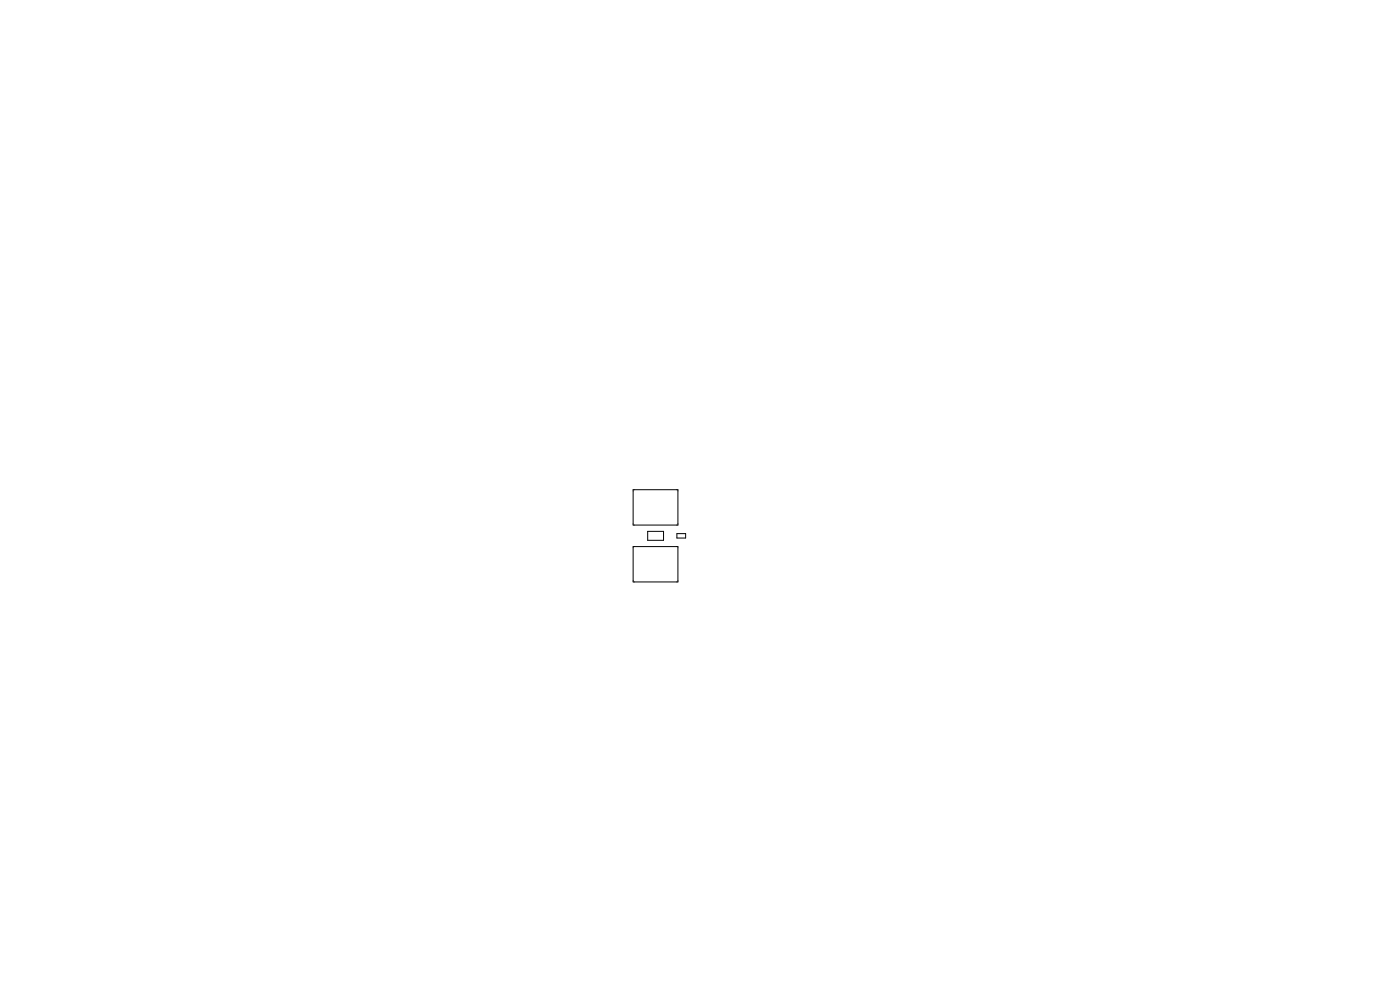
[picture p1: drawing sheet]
<svg xmlns="http://www.w3.org/2000/svg" width="297mm" height="210mm" viewBox="0 0 297 210" stroke-linecap="round" stroke-linejoin="round" font-family="sans-serif">
<path d="M134.3 103.9h9.5v7.5h-9.5zM134.3 115.9h9.5v7.5h-9.5zM137.4 112.7h3.4v1.9h-3.4zM143.6 113.2h1.9v.9h-1.9z" fill="none" stroke="#000" stroke-width=".21"/>
</svg>
